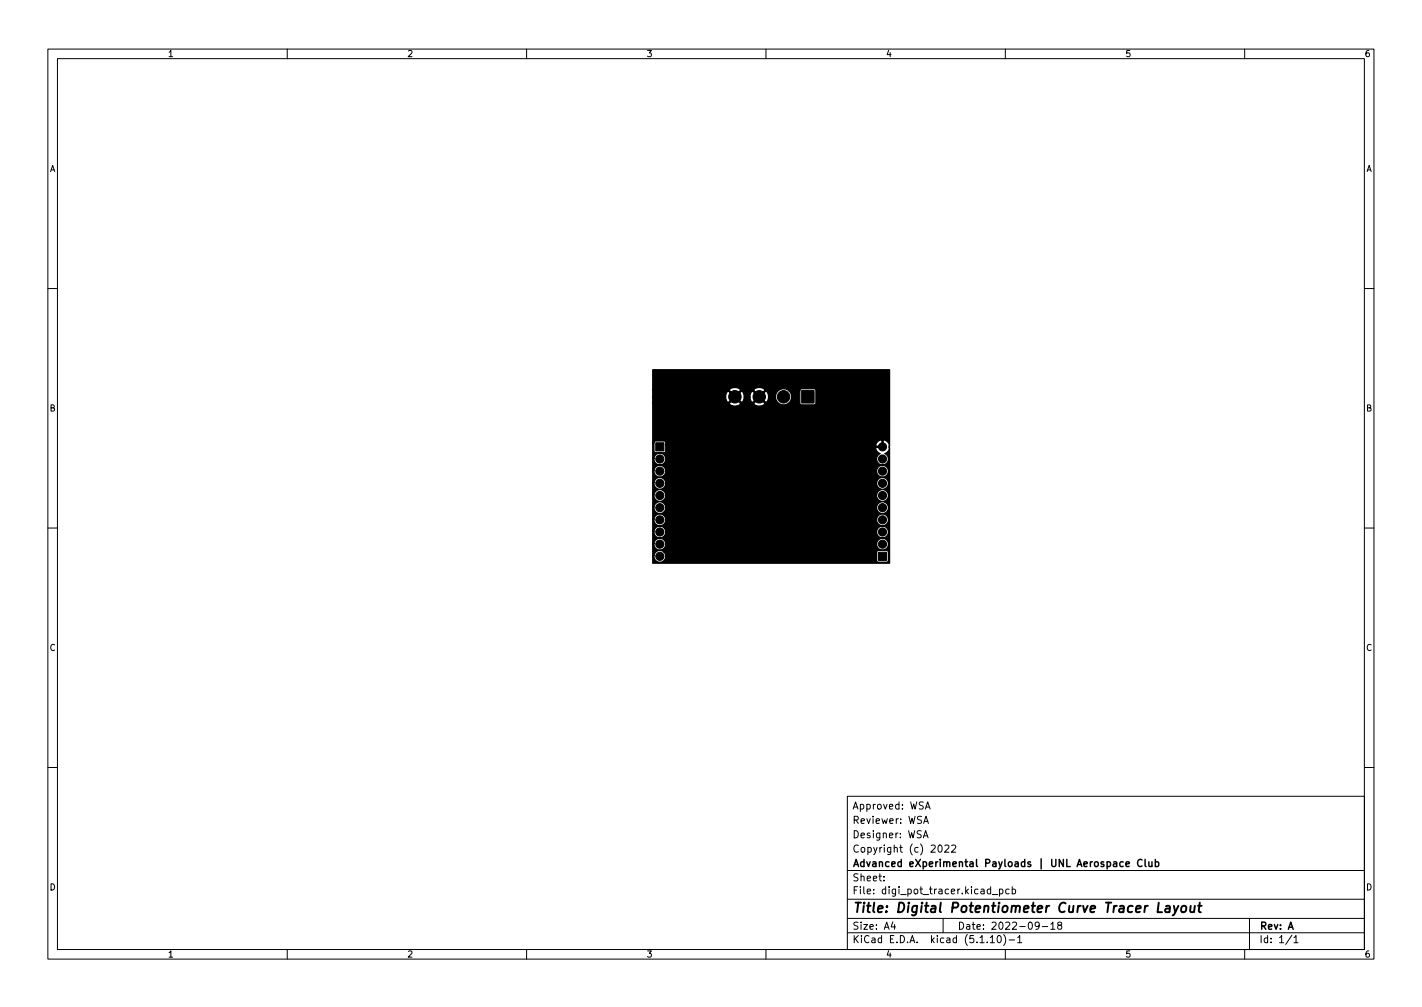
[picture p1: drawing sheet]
<svg xmlns="http://www.w3.org/2000/svg" width="297mm" height="210mm" viewBox="0 0 297 210" stroke-linecap="round" stroke-linejoin="round" font-family="sans-serif">
<defs><g id="words">
<text font-size="2.8" x="178" y="190.6">Title: Digital Potentiometer Curve Tracer Layout</text>
<g font-size="2.1">
<text x="178" y="172">Reviewer: WSA</text>
<text x="178" y="169">Approved: WSA</text>
<text x="178" y="178">Copyright (c) 2022</text>
<text x="178" y="175">Designer: WSA</text>
<text x="178" y="184">Sheet:</text>
<text x="178" y="181">Advanced eXperimental Payloads | UNL Aerospace Club</text>
<text x="178" y="186.7">File: digi_pot_tracer.kicad_pcb</text>
<text x="178" y="196.9">KiCad E.D.A. kicad (5.1.10)-1</text>
<text x="178" y="194.1">Size: A4</text>
<text x="200" y="194.1">Date: 2022-09-18</text>
<text x="263" y="194.1">Rev: A</text>
<text x="263" y="196.9">Id: 1/1</text>
</g>
<g font-size="1.8">
<text x="35" y="11.9">1</text>
<text x="85" y="11.9">2</text>
<text x="135" y="11.9">3</text>
<text x="185" y="11.9">4</text>
<text x="235" y="11.9">5</text>
<text x="285" y="11.9">6</text>
<text x="10.3" y="35.9">A</text>
<text x="285.3" y="35.9">A</text>
<text x="10.3" y="85.9">B</text>
<text x="285.3" y="85.9">B</text>
<text x="10.3" y="135.9">C</text>
<text x="285.3" y="135.9">C</text>
<text x="10.3" y="185.9">D</text>
<text x="285.3" y="185.9">D</text>
<text x="35" y="199.9">1</text>
<text x="85" y="199.9">2</text>
<text x="135" y="199.9">3</text>
<text x="185" y="199.9">4</text>
<text x="235" y="199.9">5</text>
<text x="285" y="199.9">6</text>
</g>
</g></defs>
<g fill="none" stroke="#000" stroke-width=".21">
<path d="M10 10.2h277v190.1h-277zM12 12.2h273v186.1h-273zM60 10.2v2M110 10.2v2M160 10.2v2M210 10.2v2M260 10.2v2M10 60.2h2M285 60.2h2M10 110.2h2M285 110.2h2M10 160.2h2"/>
<path d="M177 166.3h108v32h-108zM192.9 174.9l.5-1.5 .5 1.5M192.9 171.9l.5-1.5 .5 1.5M193 174.5h.7M193.1 171.5h.7M193.3 168.9l.5-1.5 .5 1.5M193.4 168.5h.7M196.1 176.6l.2-.2a.8 .8 0 0 1 .5 .8 .8 .8 0 0 1-.5 .7l-.2-.1-.2-.4zM197.4 176.6l.5-.2 .3 .5-.9 1h.9M198.8 176.6l.6-.2 .2 .5-.9 1h.9M285 160.2h2M60 198.3v2"/>
<path d="M110 198.3v2M160 198.3v2M177 194.8h108M177 191.8h108M177 187.8h108M177 181.8h108M184.6 183.8v.1M184.6 183v.1M186.5 192.5l-.4 1h1M186.9 193v1M197 191.8v3M206.9 195.8l.4-.5v1.5"/>
<path d="M206.9 196.8h.8M207.3 186.8h1.1M208.5 195.4l.1-.1a.8 .8 0 0 1 .6 .8 .8 .8 0 0 1-.6 .7 1 1 0 0 1-.1-1.4zM208.8 185.7l.4-.1 .3 .3-.1 .7h-.6M208.8 185.6v1.5M209.6 195.1a1.72 1.72 0 0 1 0 2.3M210 198.3v2M210.8 185.7l-.4-.1-.3 .3 .1 .7h.6M210.8 196.3h1.1M211.4 185.7l.5-.1 .2 .3-.1 .7h-.6M211.4 185.1v1.5M212.6 195.8l.4-.5v1.5"/>
<path d="M212.6 196.8h.8M217.1 193.2l-.3 .3-.4-.1-.2-.2 .2-.6 .4-.1 .2 .2a.99 .99 0 0 1-.4 1.3h-.2M217.7 193.5h1.2M219.5 193l.4-.5v1.5M219.5 194h.9M221.2 193.2l-.3-.3 .1-.2 .2-.2 .4 .1 .2 .2-.1 .2-.6 .2-.2 .3 .1 .4 .2 .1h.3l.3-.3-.1-.4-.2-.1M260 198.3v2M261 191.8v6.5M269.9 195.3l-1.3 1.9M270.3 195.8l.4-.5v1.5M270.3 196.8h.8"/>
</g>
<path d="M242 188.5l-.2 2h1M243.6 189.2h.7v1.3M244.4 189.6l-.7 .1a.4 .4 0 0 0-.3 .3 .4 .4 0 0 0 .2 .5l.7-.1M245.2 189.1l.3 1.4M246.2 189.1l-.9 1.8-.3 .2M246.9 189.3l.1-.1a.5 .5 0 0 1 .8 .3v.6l-.3 .3a.5 .5 0 0 1-.8-.3zM248.7 189.1v1.3l.4 .1 .3-.2M249.6 189.1l-.2 1.4M250.3 189.1h.7M250.6 188.5l-.2 1.7 .1 .2 .3 .1" fill="none" stroke="#000" stroke-width=".4"/>
<path d="M238.6 179.6a.71 .71 0 0 0-1 .5 .71 .71 0 0 0 .7 .8l.3-.1M239.2 179.4v1.3l.2 .2M240 179.9l.1 1h.3l.2-.1M240.6 179.9v1M241.3 179.4v1.5M235.2 180.4l.7-.1-.1-.3-.4-.1-.2 .2 .1 .8h.5M241.3 180l.5-.1 .3 .3-.2 .7h-.6" fill="none" stroke="#000" stroke-width=".3"/>
<g fill="#000" stroke="#000" stroke-width=".21">
<path d="M137 92.4h1.7v1.7h-1.7zM167.5 81.5h2.6v2.6h-2.6zM183.5 115.3h1.7v1.7h-1.7z"/>
<circle cx="137.8" cy="98.4" r=".85"/>
<circle cx="137.8" cy="95.8" r=".85"/>
<circle cx="140.1" cy="84.2" r=".25"/>
<circle cx="142.1" cy="85.7" r=".25"/>
<circle cx="142.3" cy="87.8" r=".25"/>
<circle cx="143.8" cy="85.7" r=".25"/>
<circle cx="145.3" cy="82.6" r=".25"/>
<circle cx="153.5" cy="94" r=".25"/>
<circle cx="153.5" cy="82.8" r="1.3"/>
<circle cx="154" cy="95.8" r=".25"/>
<circle cx="158.6" cy="82.8" r="1.3"/>
<circle cx="160.5" cy="95.4" r=".25"/>
<circle cx="163.7" cy="82.8" r="1.3"/>
<circle cx="164.6" cy="98.2" r=".25"/>
<circle cx="167.4" cy="94.1" r=".25"/>
<circle cx="170" cy="94.9" r=".25"/>
<circle cx="179" cy="94.3" r=".25"/>
<circle cx="184.3" cy="95.8" r=".85"/>
<circle cx="184.3" cy="98.4" r=".85"/>
<circle cx="184.3" cy="93.3" r=".85"/>
<circle cx="137.8" cy="108.5" r=".85"/>
<circle cx="137.8" cy="103.5" r=".85"/>
<circle cx="137.8" cy="113.6" r=".85"/>
<circle cx="137.8" cy="116.2" r=".85"/>
<circle cx="137.8" cy="111.1" r=".85"/>
<circle cx="137.8" cy="106" r=".85"/>
<circle cx="137.8" cy="100.9" r=".85"/>
<circle cx="142" cy="103.5" r=".25"/>
<circle cx="160.5" cy="100.3" r=".25"/>
<circle cx="184.3" cy="103.5" r=".85"/>
<circle cx="184.3" cy="111.1" r=".85"/>
<circle cx="184.3" cy="113.6" r=".85"/>
<circle cx="184.3" cy="106" r=".85"/>
<circle cx="184.3" cy="100.9" r=".85"/>
<circle cx="184.3" cy="108.5" r=".85"/>
</g>
<path d="M136.3 77.2h49.5v16h-.1v-.4l-.5-.7-.5-.2-.2 .1v1.4h-1.5l-.1 .3 .3 .6 .7 .4a1.23 1.23 0 0 0-.5 1.9 1.23 1.23 0 0 0 1.9 0 1.23 1.23 0 0 0-.5-1.9l.6-.4 .4-.6-.1-.3h.1v24.2h-49.5v-1.6h.3a1.23 1.23 0 0 0 1.6 1.3 1.23 1.23 0 0 0 .5-2h44.4v1.7l.2 .3 2 .1 .3-.4v-1.8l-.4-.3h-1.8l-.3 .4h-44.4a1.23 1.23 0 0 0-1.3-.3 1.23 1.23 0 0 0-.8 1h-.3v-2.5h.3v.2a1.24 1.24 0 0 0 1.4 1.1 1.24 1.24 0 0 0 1.1-1.3h44v.2a1.24 1.24 0 0 0 1.9 1 1.24 1.24 0 0 0 0-2.1 1.24 1.24 0 0 0-1.9 .9h-44l-.1-.2a1.24 1.24 0 0 0-1.3-.9 1.24 1.24 0 0 0-1.1 1.1h-.3v-2.5h.3v.2a1.24 1.24 0 0 0 1.4 1.1 1.24 1.24 0 0 0 1.1-1.3h44v.2a1.24 1.24 0 0 0 1.9 .9 1.24 1.24 0 0 0 0-2.1 1.24 1.24 0 0 0-1.9 1h-44l-.1-.3a1.24 1.24 0 0 0-1.3-.9 1.24 1.24 0 0 0-1.1 1.2h-.3v-2.6h.3v.3a1.24 1.24 0 0 0 1.4 1.1 1.24 1.24 0 0 0 1.1-1.4h44v.3a1.24 1.24 0 0 0 1.9 .9 1.24 1.24 0 0 0 0-2.1 1.24 1.24 0 0 0-1.9 .9h-44l-.1-.2a1.24 1.24 0 0 0-1.3-.9 1.24 1.24 0 0 0-1.1 1.1h-.3v-2.5h.3v.2a1.24 1.24 0 0 0 1.4 1.1 1.24 1.24 0 0 0 1.1-1.3h44v.2a1.24 1.24 0 0 0 1.9 .9 1.24 1.24 0 0 0 0-2.1 1.24 1.24 0 0 0-1.9 1h-44l-.1-.3a1.24 1.24 0 0 0-1.3-.8 1.24 1.24 0 0 0-1.1 1.1h-.3v-2.6h.3v.3a1.24 1.24 0 0 0 1.4 1.1 1.24 1.24 0 0 0 1.1-1.4h44v.3a1.24 1.24 0 0 0 1.9 .9 1.24 1.24 0 0 0 0-2.1 1.24 1.24 0 0 0-1.9 .9h-44l-.1-.2a1.24 1.24 0 0 0-1.3-.9 1.24 1.24 0 0 0-1.1 1.1h-.3v-2.5h.3v.2a1.24 1.24 0 0 0 1.4 1.1 1.24 1.24 0 0 0 1.1-1.3h44v.2a1.24 1.24 0 0 0 1.9 1 1.24 1.24 0 0 0 0-2.1 1.24 1.24 0 0 0-1.9 .9h-44l-.1-.2a1.24 1.24 0 0 0-1.3-.9 1.24 1.24 0 0 0-1.1 1.1h-.3v-2.5h.3v.2a1.24 1.24 0 0 0 1.4 1.1 1.24 1.24 0 0 0 1.1-1.3h44v.2a1.24 1.24 0 0 0 1.9 .9 1.24 1.24 0 0 0 0-2.1 1.24 1.24 0 0 0-1.9 1h-44l-.1-.3a1.24 1.24 0 0 0-1.3-.9 1.24 1.24 0 0 0-1.1 1.2h-.3v-2.6h.3v.3a1.24 1.24 0 0 0 1.9 .9 1.24 1.24 0 0 0 0-2.1 1.24 1.24 0 0 0-1.9 .9h-.3v-3.3h.3l.1 2 2 .1 .4-.3v-1.3h43.8l.1 .3h1.2v-1.2a1.12 1.12 0 0 0-1.3 .9h-43.8l-.1-.6-.2-.2h-1.9l-.3 .3h-.3v-8.2h16a1.45 1.45 0 0 0 2.4 0h2.7l.2 .3 .3 .2 .7 .1 .8-.2 .4-.4-1.2-1.2-1.2 1.2h-2.7l-1.2-1.2-1.2 1.2h-16v-1.3h15.3l.1 .7 .5 .4 1.1-1.2h.4l1.2 1.2a1.13 1.13 0 0 0 .6-1.1h1.2l.1 .7 .4 .4 1.2-1.2h.4l1.1 1.2a1.21 1.21 0 0 0 .6-1.3h1.5v.3a1.69 1.69 0 0 0 2.5 1.3 1.69 1.69 0 0 0 .3-2.8h2.3v2.6l.2 .4h2.8l.3-.2v-2.8l-.2-.3h-2.7l-.3 .1-.1 .2h-2.3a1.69 1.69 0 0 0-2.8 1.2h-1.5l-.3-.9-.3-.1-1.1 1.1h-.4l-1.2-1.1a1.19 1.19 0 0 0-.5 1.2l-1.2-.1a1.09 1.09 0 0 0-.6-1.1l-1.2 1.1h-.4l-1.1-1.1-.3 .1-.2 .4-.1 .7h-15.3v-1.4h16l1.2 1.2 1.2-1.2h2.7l1.2 1.2 1.2-1.2-.2-.3-.3-.2-.8-.1-.7 .2-.4 .4h-2.7a1.45 1.45 0 0 0-2.4 0h-16z" fill="#000" stroke="#000" stroke-width=".25"/>
<use href="#words"/>
</svg>
